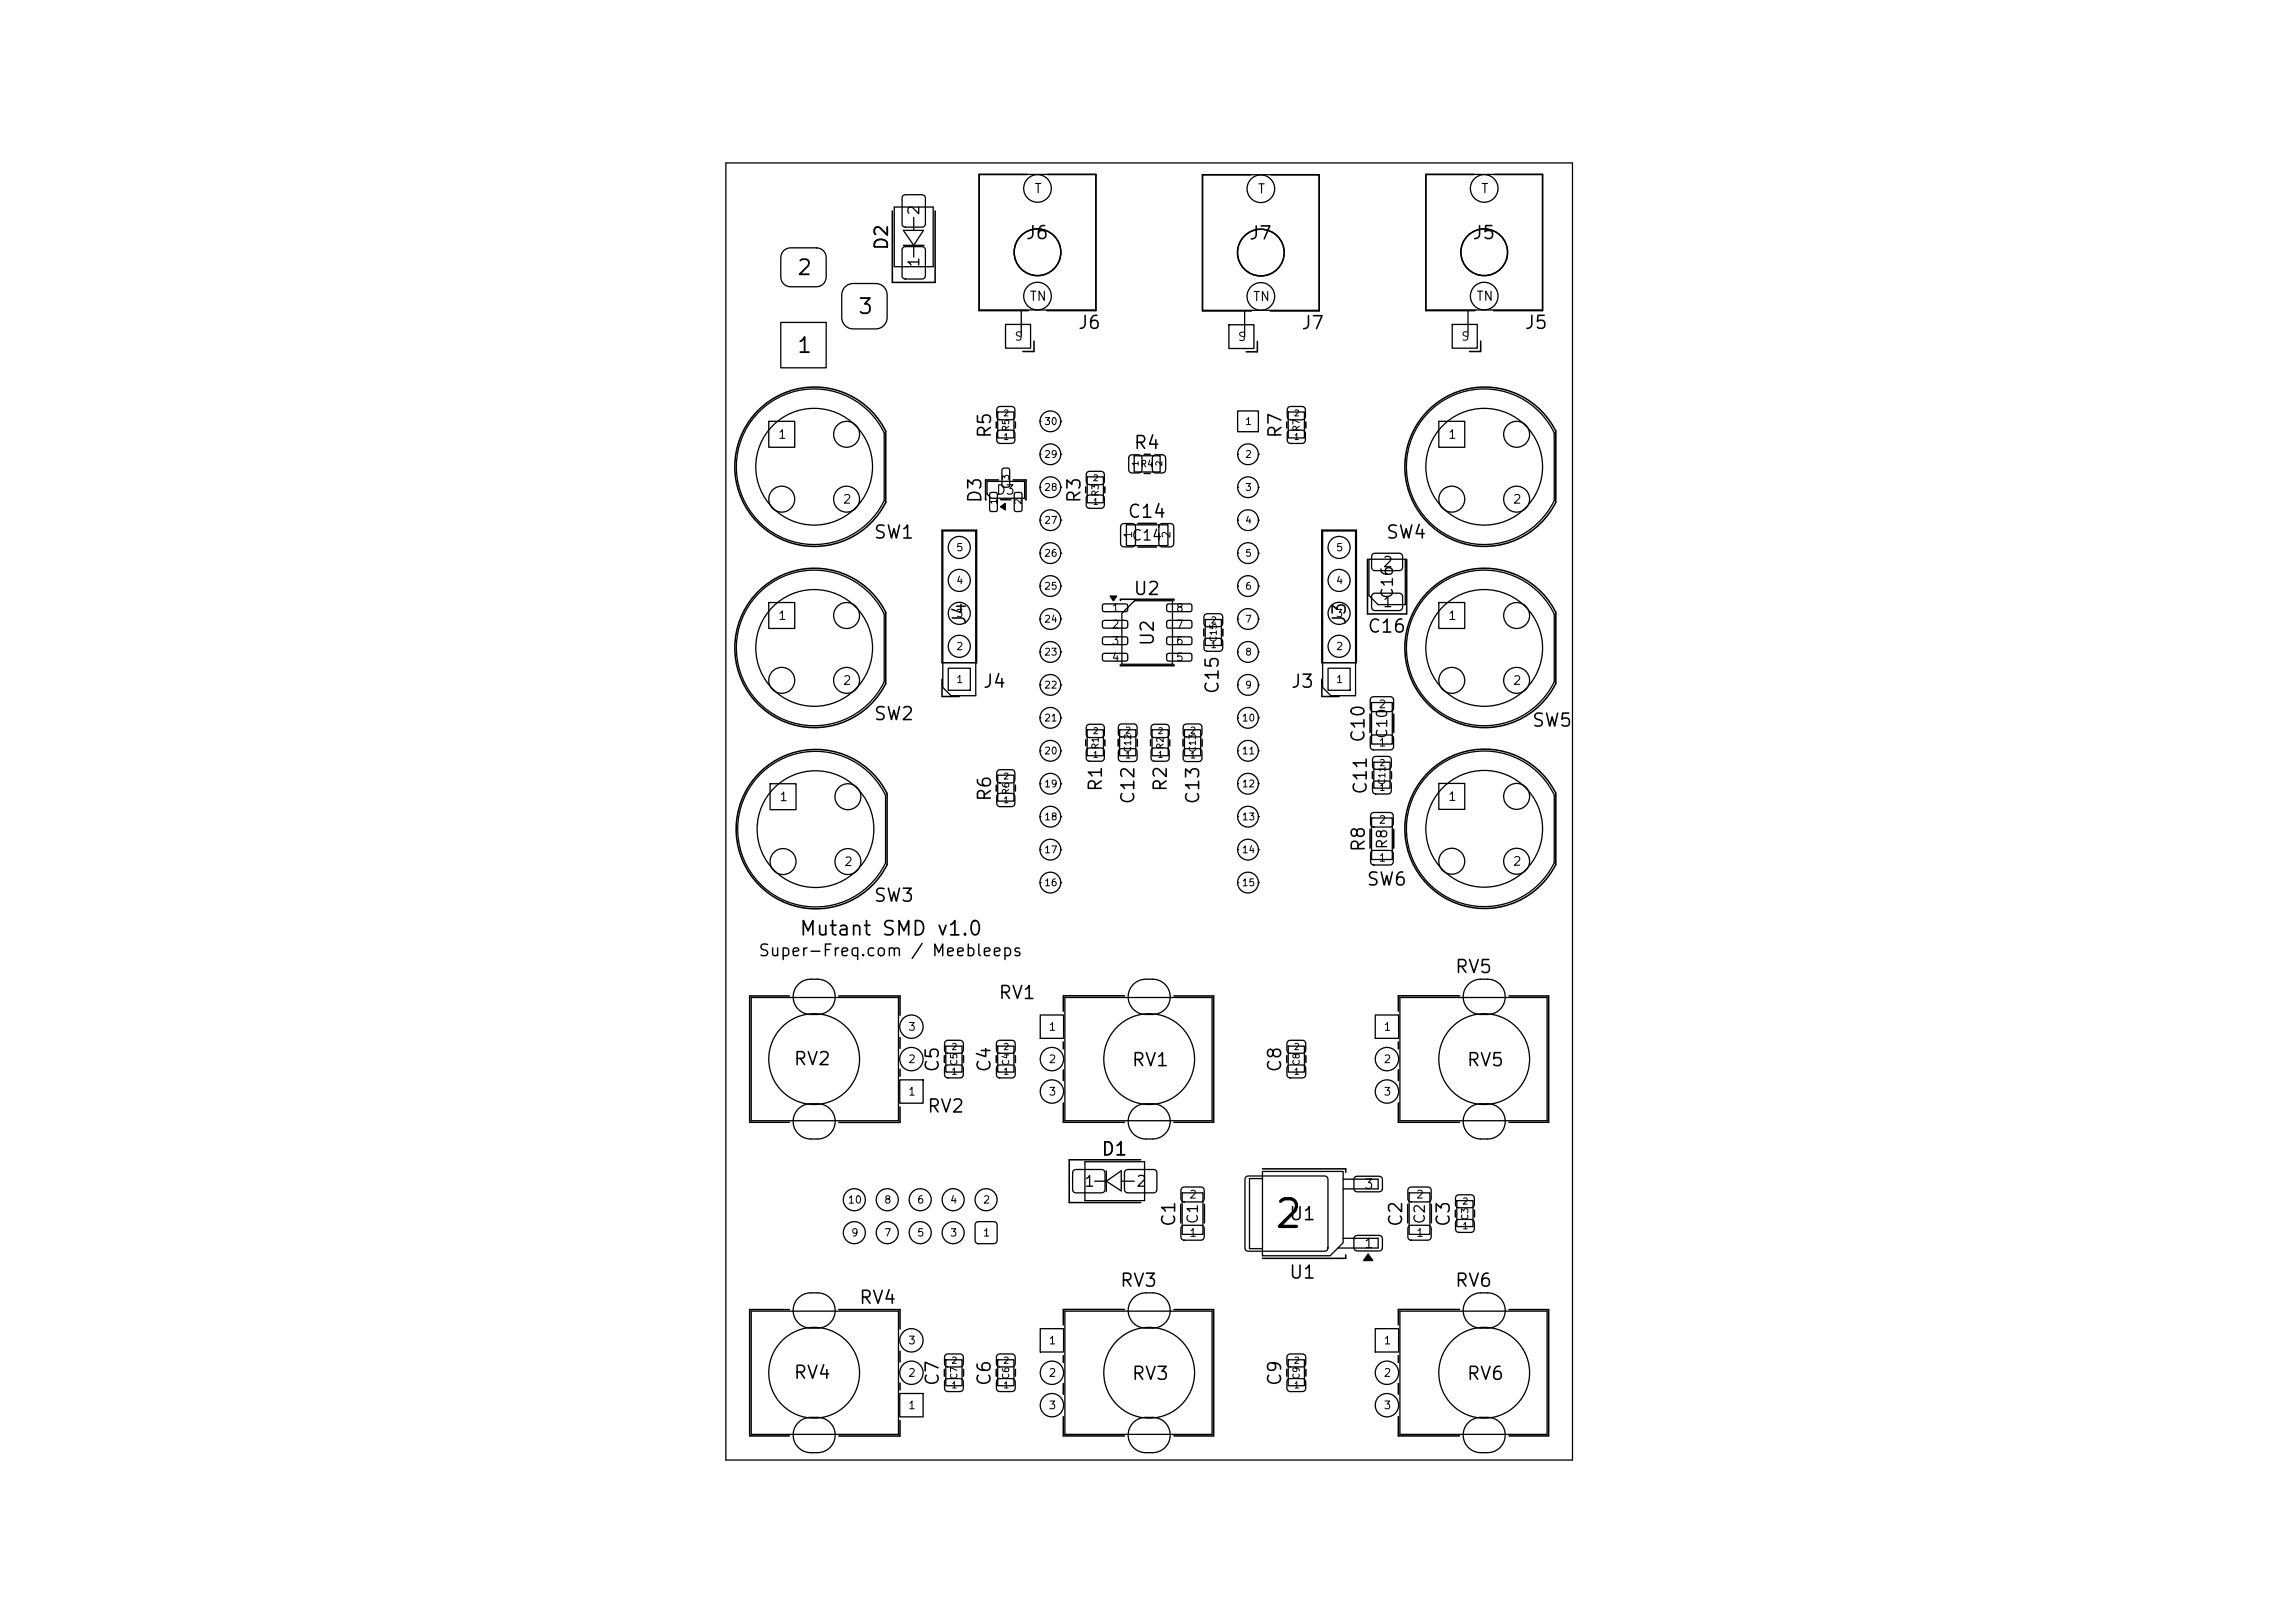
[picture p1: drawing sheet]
<svg xmlns="http://www.w3.org/2000/svg" width="297mm" height="210mm" viewBox="0 0 297 210" stroke-linecap="round" stroke-linejoin="round" font-family="sans-serif">
<defs><g id="words">
<text font-size="3.6" x="164.7" y="159.8">2</text>
<g font-size="2">
<text x="103" y="36.1">2</text>
<text x="110.9" y="41.1">3</text>
<text x="103" y="46.2">1</text>
</g>
<text font-size="1.8" x="103.3" y="121.5">Mutant SMD v1.0</text>
<g font-size="1.7">
<text x="115.3" y="32.5" transform="rotate(-90 115.3 32.5)">D2</text>
<text x="132.6" y="31.4">J6</text>
<text x="161.5" y="31.4">J7</text>
<text x="190.4" y="31.4">J5</text>
<text x="139.4" y="43">J6</text>
<text x="168.3" y="43">J7</text>
<text x="197.2" y="43">J5</text>
<text x="128.7" y="56.8" transform="rotate(-90 128.7 56.8)">R5</text>
<text x="146.6" y="58.5">R4</text>
<text x="166.3" y="56.8" transform="rotate(-90 166.3 56.8)">R7</text>
<text x="127.4" y="65.2" transform="rotate(-90 127.4 65.2)">D3</text>
<text x="140.3" y="65.2" transform="rotate(-90 140.3 65.2)">R3</text>
<text x="113" y="70.1">SW1</text>
<text x="145.8" y="67.4">C14</text>
<text x="179.3" y="70.1">SW4</text>
<text x="146.6" y="77.4">U2</text>
<text x="125.4" y="81" transform="rotate(-90 125.4 81)">J4</text>
<text x="149.7" y="83.7" transform="rotate(-90 149.7 83.7)">U2</text>
<text x="174.6" y="81" transform="rotate(-90 174.6 81)">J3</text>
<text x="176.9" y="82.3">C16</text>
<text x="127.1" y="89.4">J4</text>
<text x="158.1" y="89.9" transform="rotate(-90 158.1 89.9)">C15</text>
<text x="167" y="89.4">J3</text>
<text x="113" y="93.6">SW2</text>
<text x="198.1" y="94.5">SW5</text>
<text x="177" y="96.2" transform="rotate(-90 177 96.2)">C10</text>
<text x="128.7" y="103.8" transform="rotate(-90 128.7 103.8)">R6</text>
<text x="143" y="102.6" transform="rotate(-90 143 102.6)">R1</text>
<text x="147.2" y="104.2" transform="rotate(-90 147.2 104.2)">C12</text>
<text x="151.4" y="102.6" transform="rotate(-90 151.4 102.6)">R2</text>
<text x="155.6" y="104.2" transform="rotate(-90 155.6 104.2)">C13</text>
<text x="177.3" y="103" transform="rotate(-90 177.3 103)">C11</text>
<text x="177" y="110.4" transform="rotate(-90 177 110.4)">R8</text>
<text x="113" y="117.1">SW3</text>
<text x="176.7" y="115">SW6</text>
<text x="129.1" y="129.7">RV1</text>
<text x="188.2" y="126.3">RV5</text>
<text x="102.6" y="138.3">RV2</text>
<text x="121.9" y="138.9" transform="rotate(-90 121.9 138.9)">C5</text>
<text x="128.6" y="138.9" transform="rotate(-90 128.6 138.9)">C4</text>
<text x="146.4" y="138.4">RV1</text>
<text x="166.2" y="138.9" transform="rotate(-90 166.2 138.9)">C8</text>
<text x="189.7" y="138.4">RV5</text>
<text x="119.9" y="144.4">RV2</text>
<text x="142.4" y="149.9">D1</text>
<text x="152.5" y="158.9" transform="rotate(-90 152.5 158.9)">C1</text>
<text x="166.7" y="158.3">U1</text>
<text x="181.9" y="158.9" transform="rotate(-90 181.9 158.9)">C2</text>
<text x="188" y="158.9" transform="rotate(-90 188 158.9)">C3</text>
<text x="144.8" y="166.9">RV3</text>
<text x="166.7" y="165.9">U1</text>
<text x="188.2" y="166.9">RV6</text>
<text x="111.1" y="169.1">RV4</text>
<text x="102.6" y="178.8">RV4</text>
<text x="121.9" y="179.5" transform="rotate(-90 121.9 179.5)">C7</text>
<text x="128.6" y="179.5" transform="rotate(-90 128.6 179.5)">C6</text>
<text x="146.4" y="179">RV3</text>
<text x="166.2" y="179.5" transform="rotate(-90 166.2 179.5)">C9</text>
<text x="189.7" y="179">RV6</text>
</g>
<g font-size="1.5">
<text x="180.6" y="77.6" transform="rotate(-90 180.6 77.6)">C16</text>
<text x="98" y="124.1">Super-Freq.com / Meebleeps</text>
</g>
<g font-size="1.4">
<text x="119.3" y="28" transform="rotate(-90 119.3 28)">2</text>
<text x="119.3" y="34.7" transform="rotate(-90 119.3 34.7)">1</text>
<text x="140.2" y="153.9">1</text>
<text x="146.9" y="153.9">2</text>
</g>
<g font-size="1.3">
<text x="146.3" y="70.3">C14</text>
<text x="178.8" y="73.7">2</text>
<text x="178.8" y="78.9">1</text>
<text x="179.9" y="95.7" transform="rotate(-90 179.9 95.7)">C10</text>
<text x="179.9" y="110" transform="rotate(-90 179.9 110)">R8</text>
<text x="155.4" y="158.5" transform="rotate(-90 155.4 158.5)">C1</text>
<text x="184.7" y="158.5" transform="rotate(-90 184.7 158.5)">C2</text>
</g>
<g font-size="1.2">
<text x="133.8" y="25.3">T</text>
<text x="162.7" y="25.3">T</text>
<text x="191.6" y="25.3">T</text>
<text x="133.2" y="39.2">TN</text>
<text x="162.1" y="39.3">TN</text>
<text x="191" y="39.2">TN</text>
<text x="128.8" y="64.3">D3</text>
<text x="176.4" y="154.1">3</text>
<text x="176.4" y="161.8">1</text>
</g>
<g font-size="1.1">
<text x="131.2" y="44.3">S</text>
<text x="160.1" y="44.4">S</text>
<text x="189" y="44.3">S</text>
<text x="100.6" y="57.1">1</text>
<text x="187.3" y="57.1">1</text>
<text x="109" y="65.4">2</text>
<text x="195.7" y="65.4">2</text>
<text x="100.6" y="80.5">1</text>
<text x="187.3" y="80.5">1</text>
<text x="109" y="88.9">2</text>
<text x="195.7" y="88.9">2</text>
<text x="100.8" y="103.9">1</text>
<text x="187.3" y="103.9">1</text>
<text x="109.2" y="112.3">2</text>
<text x="195.7" y="112.3">2</text>
</g>
<g font-size="1">
<text x="123.7" y="71.6">5</text>
<text x="146.8" y="69.8" transform="rotate(-90 146.8 69.8)">1</text>
<text x="151.7" y="69.8" transform="rotate(-90 151.7 69.8)">2</text>
<text x="172.8" y="71.6">5</text>
<text x="123.7" y="75.8">4</text>
<text x="172.8" y="75.8">4</text>
<text x="123.7" y="80.1">3</text>
<text x="143.8" y="79.4">1</text>
<text x="143.8" y="81.5">2</text>
<text x="143.8" y="83.7">3</text>
<text x="152.1" y="83.7">6</text>
<text x="152.1" y="81.5">7</text>
<text x="152.1" y="79.4">8</text>
<text x="172.8" y="80.1">3</text>
<text x="123.7" y="88.6">1</text>
<text x="123.7" y="84.4">2</text>
<text x="143.8" y="85.8">4</text>
<text x="152.1" y="85.8">5</text>
<text x="172.8" y="88.6">1</text>
<text x="172.8" y="84.4">2</text>
<text x="178.3" y="91.9">2</text>
<text x="178.3" y="96.8">1</text>
<text x="178.3" y="106.8">2</text>
<text x="178.3" y="111.7">1</text>
<text x="117.4" y="137.8">2</text>
<text x="117.4" y="133.6">3</text>
<text x="135.6" y="133.6">1</text>
<text x="135.6" y="137.8">2</text>
<text x="179" y="133.6">1</text>
<text x="179" y="137.8">2</text>
<text x="117.4" y="142">1</text>
<text x="135.6" y="142">3</text>
<text x="179" y="142">3</text>
<text x="109.6" y="156">10</text>
<text x="114.3" y="156">8</text>
<text x="118.6" y="156">6</text>
<text x="122.9" y="156">4</text>
<text x="127.1" y="156">2</text>
<text x="153.8" y="155.3">2</text>
<text x="183.2" y="155.3">2</text>
<text x="110.1" y="160.2">9</text>
<text x="114.3" y="160.2">7</text>
<text x="118.6" y="160.2">5</text>
<text x="122.9" y="160.2">3</text>
<text x="127.1" y="160.2">1</text>
<text x="153.8" y="160.3">1</text>
<text x="183.2" y="160.3">1</text>
<text x="117.4" y="178.4">2</text>
<text x="117.4" y="174.2">3</text>
<text x="135.6" y="174.2">1</text>
<text x="135.6" y="178.4">2</text>
<text x="179" y="174.2">1</text>
<text x="179" y="178.4">2</text>
<text x="117.4" y="182.6">1</text>
<text x="135.6" y="182.6">3</text>
<text x="179" y="182.6">3</text>
</g>
<g font-size=".9">
<text x="135.1" y="59.5">29</text>
<text x="135.1" y="55.2">30</text>
<text x="161.1" y="55.2">1</text>
<text x="161.1" y="59.5">2</text>
<text x="135.1" y="63.7">28</text>
<text x="161.1" y="63.7">3</text>
<text x="135.1" y="68">27</text>
<text x="161.1" y="68">4</text>
<text x="135.1" y="76.5">25</text>
<text x="135.1" y="72.3">26</text>
<text x="161.1" y="72.3">5</text>
<text x="161.1" y="76.5">6</text>
<text x="135.1" y="80.8">24</text>
<text x="161.1" y="80.8">7</text>
<text x="135.1" y="89.3">22</text>
<text x="135.1" y="85">23</text>
<text x="161.1" y="85">8</text>
<text x="161.1" y="89.3">9</text>
<text x="135.1" y="93.6">21</text>
<text x="160.6" y="93.6">10</text>
<text x="135.1" y="97.8">20</text>
<text x="160.6" y="97.8">11</text>
<text x="135.1" y="106.4">18</text>
<text x="135.1" y="102.1">19</text>
<text x="160.6" y="102.1">12</text>
<text x="160.6" y="106.4">13</text>
<text x="135.1" y="110.6">17</text>
<text x="160.6" y="110.6">14</text>
<text x="135.1" y="114.9">16</text>
<text x="160.6" y="114.9">15</text>
</g>
<g font-size=".8">
<text x="129.8" y="57.1">1</text>
<text x="129.8" y="54.1">2</text>
<text x="130.8" y="55.9" transform="rotate(-90 130.8 55.9)">R5</text>
<text x="167.4" y="57.1">1</text>
<text x="167.4" y="54.1">2</text>
<text x="168.4" y="55.9" transform="rotate(-90 168.4 55.9)">R7</text>
<text x="129.2" y="65.4" transform="rotate(-90 129.2 65.4)">1</text>
<text x="130.8" y="62.2" transform="rotate(-90 130.8 62.2)">3</text>
<text x="132.4" y="65.4" transform="rotate(-90 132.4 65.4)">2</text>
<text x="141.4" y="65.5">1</text>
<text x="141.4" y="62.4">2</text>
<text x="142.4" y="64.3" transform="rotate(-90 142.4 64.3)">R3</text>
<text x="147.5" y="60.7">R4</text>
<text x="147.5" y="60.4" transform="rotate(-90 147.5 60.4)">1</text>
<text x="150.6" y="60.4" transform="rotate(-90 150.6 60.4)">2</text>
<text x="156.6" y="80.9">2</text>
<text x="157.7" y="83.2" transform="rotate(-90 157.7 83.2)">C15</text>
<text x="156.6" y="84.1">1</text>
<text x="141.4" y="95.2">2</text>
<text x="145.5" y="95.1">2</text>
<text x="149.7" y="95.2">2</text>
<text x="153.9" y="95.1">2</text>
<text x="129.8" y="101.1">2</text>
<text x="141.4" y="98.2">1</text>
<text x="142.4" y="97" transform="rotate(-90 142.4 97)">R1</text>
<text x="145.5" y="98.3">1</text>
<text x="146.6" y="97.4" transform="rotate(-90 146.6 97.4)">C12</text>
<text x="149.7" y="98.2">1</text>
<text x="150.8" y="97" transform="rotate(-90 150.8 97)">R2</text>
<text x="153.9" y="98.3">1</text>
<text x="155" y="97.4" transform="rotate(-90 155 97.4)">C13</text>
<text x="178.4" y="99.3">2</text>
<text x="179.5" y="101.6" transform="rotate(-90 179.5 101.6)">C11</text>
<text x="129.8" y="104.1">1</text>
<text x="130.8" y="102.9" transform="rotate(-90 130.8 102.9)">R6</text>
<text x="178.4" y="102.5">1</text>
<text x="123" y="136.1">2</text>
<text x="124.1" y="138" transform="rotate(-90 124.1 138)">C5</text>
<text x="129.8" y="136.1">2</text>
<text x="130.8" y="138" transform="rotate(-90 130.8 138)">C4</text>
<text x="167.4" y="136.1">2</text>
<text x="168.4" y="138" transform="rotate(-90 168.4 138)">C8</text>
<text x="123" y="139.3">1</text>
<text x="129.8" y="139.3">1</text>
<text x="167.4" y="139.3">1</text>
<text x="189.2" y="159.2">1</text>
<text x="189.2" y="156.1">2</text>
<text x="190.2" y="158" transform="rotate(-90 190.2 158)">C3</text>
<text x="123" y="179.8">1</text>
<text x="123" y="176.7">2</text>
<text x="124.1" y="178.6" transform="rotate(-90 124.1 178.6)">C7</text>
<text x="129.8" y="179.8">1</text>
<text x="129.8" y="176.7">2</text>
<text x="130.8" y="178.6" transform="rotate(-90 130.8 178.6)">C6</text>
<text x="167.4" y="179.8">1</text>
<text x="167.4" y="176.7">2</text>
<text x="168.4" y="178.6" transform="rotate(-90 168.4 178.6)">C9</text>
</g>
</g></defs>
<g fill="none" stroke="#000" stroke-width=".17">
<path d="M93.9 21.1h109.6v167.8h-109.6zM101.3 32.5a1.26 1.26 0 0 1 1-.4h3.4a1.26 1.26 0 0 1 1.2 1.2v2.5a1.26 1.26 0 0 1-1.2 1.3h-3.4a1.26 1.26 0 0 1-1.3-1.3v-2.5zM109.4 37.1a1.47 1.47 0 0 1 1-.4h2.9a1.47 1.47 0 0 1 1.5 1.5v2.9a1.47 1.47 0 0 1-1.5 1.5h-2.9a1.47 1.47 0 0 1-1.5-1.5v-2.9a1.47 1.47 0 0 1 .5-1.1zM115.7 26.8h5.1v7.7h-5.1zM116.9 32l.3-.1h2.1a.42 .42 0 0 1 .5 .4v3.4a.42 .42 0 0 1-.5 .4h-2.1a.42 .42 0 0 1-.5-.4v-3.4zM116.9 25.3l.3-.1h2.1a.42 .42 0 0 1 .5 .4v3.4a.42 .42 0 0 1-.5 .4h-2.1a.42 .42 0 0 1-.5-.4v-3.4zM116.9 31.7h2.7M116.9 29.8h2.6l-1.3 1.9zM118.2 28.1v1.7M118.2 31.7v1.6M98.1 53.4a10.1 10.1 0 0 1 16.3 2.6v8.8a10.1 10.1 0 0 1-14.8 3.8 10.1 10.1 0 0 1-1.5-15.2zM99.5 54.5h3.3v3.4h-3.3z"/>
<path d="M101 41.7h5.9v5.9h-5.9zM126.7 40v-17.4h15.1v17.4M126.7 40.1h15.1M129.1 55.8l.3-.1h1.5a.42 .42 0 0 1 .4 .4v.9a.42 .42 0 0 1-.4 .4h-1.5a.42 .42 0 0 1-.4-.4v-.9zM129.1 52.7l.3-.1h1.5a.42 .42 0 0 1 .4 .4v.9a.42 .42 0 0 1-.4 .4h-1.5a.42 .42 0 0 1-.4-.4v-.9zM129.1 53.3h2.1v3.4h-2.1zM130.1 42h3.3v3.1h-3.3zM132.2 40.2v3.3M134.6 58.8h.1M134.6 54.5h.1M134.6 58.8a1.34 1.34 0 0 1 1.3-1.4 1.34 1.34 0 0 1 1.4 1.4M134.6 58.8a1.34 1.34 0 0 0 1.3 1.3 1.34 1.34 0 0 0 1.4-1.3"/>
<path d="M134.6 54.5a1.34 1.34 0 0 1 1.3-1.3 1.34 1.34 0 0 1 1.4 1.3M134.6 54.5a1.34 1.34 0 0 0 1.3 1.4 1.34 1.34 0 0 0 1.4-1.4M137.3 58.8h.1M137.3 54.5h.1M146.2 59l.3-.2h.9a.42 .42 0 0 1 .4 .5v1.5a.42 .42 0 0 1-.4 .4h-.9a.42 .42 0 0 1-.4-.4v-1.5zM146.8 59h3.3v2.1h-3.3zM149.3 59l.2-.2h.9a.42 .42 0 0 1 .5 .5v1.5a.42 .42 0 0 1-.5 .4h-.9a.42 .42 0 0 1-.4-.4v-1.5zM155.6 40.1v-17.5h15.1v17.5M155.6 40.2h15.1M159 42h3.3v3.1h-3.3zM160.2 53.2h2.7v2.7h-2.7zM160.2 58.8a1.34 1.34 0 0 1 1.3-1.4 1.34 1.34 0 0 1 1.4 1.4"/>
<path d="M160.2 58.8a1.34 1.34 0 0 0 1.3 1.3 1.34 1.34 0 0 0 1.4-1.3M160.2 58.8h.1M161.1 40.2v3.4M162.9 58.8h.1M166.7 55.8l.3-.1h1.5a.42 .42 0 0 1 .4 .4v.9a.42 .42 0 0 1-.4 .4h-1.5a.42 .42 0 0 1-.4-.4v-.9zM166.7 52.7l.3-.1h1.5a.42 .42 0 0 1 .4 .4v.9a.42 .42 0 0 1-.4 .4h-1.5a.42 .42 0 0 1-.4-.4v-.9zM166.7 53.3h2.1v3.4h-2.1zM184.5 40v-17.4h15.1v17.4M184.5 40.1h15.1M184.9 53.4a10.1 10.1 0 0 1 16.2 2.6v8.8a10.1 10.1 0 0 1-14.8 3.8 10.1 10.1 0 0 1-1.4-15.2zM186.2 54.5h3.4v3.4h-3.4zM187.9 42h3.3v3.1h-3.3z"/>
<path d="M190 40.2v3.3M98.1 76.8a10.1 10.1 0 0 1 16.3 2.7v8.7a10.1 10.1 0 0 1-14.8 3.9 10.1 10.1 0 0 1-1.5-15.3zM99.5 78h3.3v3.3h-3.3zM122 68.7h4.3v21.3h-3.2l-1.1-1zM127.7 62.3h4.9v2.2h-4.3l-.6-.6zM128.1 63.8l.7-.1 .3 .2v2l-.2 .3h-.6l-.2-.2v-2zM129.7 60.6h.7l.2 .1 .1 2.1-.2 .2h-.6l-.2-.1v-2.1zM131.3 63.8l.7-.1 .2 .2 .1 2-.2 .3h-.6l-.2-.2v-2zM134.6 75.8h.1M134.6 71.6h.1M134.6 67.3h.1M134.6 63h.1"/>
<path d="M134.6 75.8a1.34 1.34 0 0 1 1.3-1.3 1.34 1.34 0 0 1 1.4 1.3M134.6 75.8a1.34 1.34 0 0 0 1.3 1.4 1.34 1.34 0 0 0 1.4-1.4M134.6 71.6a1.34 1.34 0 0 1 1.3-1.4 1.34 1.34 0 0 1 1.4 1.4M134.6 71.6a1.34 1.34 0 0 0 1.3 1.3 1.34 1.34 0 0 0 1.4-1.3M134.6 67.3a1.34 1.34 0 0 1 1.3-1.3 1.34 1.34 0 0 1 1.4 1.3M134.6 67.3a1.34 1.34 0 0 0 1.3 1.3 1.34 1.34 0 0 0 1.4-1.3M134.6 63a1.34 1.34 0 0 1 1.3-1.3 1.34 1.34 0 0 1 1.4 1.3M134.6 63a1.34 1.34 0 0 0 1.3 1.4 1.34 1.34 0 0 0 1.4-1.4M137.3 75.8h.1M137.3 71.6h.1M137.3 67.3h.1M137.3 63h.1"/>
<path d="M140.7 64.2l.3-.1h1.5a.42 .42 0 0 1 .4 .4v.9a.42 .42 0 0 1-.4 .4h-1.5a.42 .42 0 0 1-.4-.4v-.9zM140.7 61.1l.3-.1h1.5a.42 .42 0 0 1 .4 .4v.9a.42 .42 0 0 1-.4 .4h-1.5a.42 .42 0 0 1-.4-.4v-.9zM140.7 61.7h2.1v3.4h-2.1zM142.7 78.2l.2-.1 2.9 .1 .1 .2v.6l-.2 .1h-2.9l-.1-.2zM145.1 67.9l.3-.2h1.1a.42 .42 0 0 1 .4 .5v2.1a.42 .42 0 0 1-.4 .5h-1.1a.42 .42 0 0 1-.4-.5v-2.1zM145.8 67.9h5.3v2.7h-5.3zM146.8 77.7h4.9v8.3h-6.5v-6.6zM150.1 67.9l.3-.2h1.1a.42 .42 0 0 1 .4 .5v2.1a.42 .42 0 0 1-.4 .5h-1.1a.42 .42 0 0 1-.4-.5v-2.1zM151 78.2l.2-.1 2.9 .1 .1 .2v.6l-.2 .1h-2.9l-.1-.2zM155.9 79.5l.3-.1h1.6a.42 .42 0 0 1 .4 .4v.9a.42 .42 0 0 1-.4 .4h-1.6a.42 .42 0 0 1-.4-.4v-.9zM160.2 63a1.34 1.34 0 0 1 1.3-1.3 1.34 1.34 0 0 1 1.4 1.3M160.2 63a1.34 1.34 0 0 0 1.3 1.4 1.34 1.34 0 0 0 1.4-1.4"/>
<path d="M160.2 67.3a1.34 1.34 0 0 1 1.3-1.3 1.34 1.34 0 0 1 1.4 1.3M160.2 67.3a1.34 1.34 0 0 0 1.3 1.3 1.34 1.34 0 0 0 1.4-1.3M160.2 71.6a1.34 1.34 0 0 1 1.3-1.4 1.34 1.34 0 0 1 1.4 1.4M160.2 71.6a1.34 1.34 0 0 0 1.3 1.3 1.34 1.34 0 0 0 1.4-1.3M160.2 75.8a1.34 1.34 0 0 1 1.3-1.3 1.34 1.34 0 0 1 1.4 1.3M160.2 75.8a1.34 1.34 0 0 0 1.3 1.4 1.34 1.34 0 0 0 1.4-1.4M160.2 63h.1M160.2 67.3h.1M160.2 71.6h.1M160.2 75.8h.1M162.9 63h.1M162.9 67.3h.1"/>
<path d="M162.9 71.6h.1M162.9 75.8h.1M171.2 68.7h4.2v21.3h-3.2l-1-1zM177.2 72.4h4.7v5.8h-3.6l-1.1-1.1zM177.6 76.9l.3-.1h3.2a.42 .42 0 0 1 .4 .4v1.4a.42 .42 0 0 1-.4 .4h-3.2a.42 .42 0 0 1-.4-.4v-1.4zM177.6 71.7l.3-.1h3.2a.42 .42 0 0 1 .4 .4v1.4a.42 .42 0 0 1-.4 .4h-3.2a.42 .42 0 0 1-.4-.4v-1.4zM184.9 76.8a10.1 10.1 0 0 1 16.2 2.7v8.7a10.1 10.1 0 0 1-14.8 3.9 10.1 10.1 0 0 1-1.4-15.3zM186.2 78h3.4v3.3h-3.4zM122.7 86.5h2.9v2.8h-2.9zM129.1 99.7l.3-.1h1.5a.42 .42 0 0 1 .4 .4v.9a.42 .42 0 0 1-.4 .4h-1.5a.42 .42 0 0 1-.4-.4v-.9zM134.6 97.1h.1M134.6 92.9h.1"/>
<path d="M134.6 88.6h.1M134.6 84.4h.1M134.6 80.1h.1M134.6 97.1a1.34 1.34 0 0 1 1.3-1.3 1.34 1.34 0 0 1 1.4 1.3M134.6 97.1a1.34 1.34 0 0 0 1.3 1.4 1.34 1.34 0 0 0 1.4-1.4M134.6 92.9a1.34 1.34 0 0 1 1.3-1.4 1.34 1.34 0 0 1 1.4 1.4M134.6 92.9a1.34 1.34 0 0 0 1.3 1.3 1.34 1.34 0 0 0 1.4-1.3M134.6 88.6a1.34 1.34 0 0 1 1.3-1.3 1.34 1.34 0 0 1 1.4 1.3M134.6 88.6a1.34 1.34 0 0 0 1.3 1.4 1.34 1.34 0 0 0 1.4-1.4M134.6 84.4a1.34 1.34 0 0 1 1.3-1.4 1.34 1.34 0 0 1 1.4 1.4M134.6 84.4a1.34 1.34 0 0 0 1.3 1.3 1.34 1.34 0 0 0 1.4-1.3M134.6 80.1a1.34 1.34 0 0 1 1.3-1.3 1.34 1.34 0 0 1 1.4 1.3"/>
<path d="M134.6 80.1a1.34 1.34 0 0 0 1.3 1.3 1.34 1.34 0 0 0 1.4-1.3M137.3 97.1h.1M137.3 92.9h.1M137.3 88.6h.1M137.3 84.4h.1M137.3 80.1h.1M140.7 96.9l.3-.1h1.5a.42 .42 0 0 1 .4 .4v.9a.42 .42 0 0 1-.4 .4h-1.5a.42 .42 0 0 1-.4-.4v-.9zM140.7 93.8l.3-.1h1.5a.42 .42 0 0 1 .4 .4v.9a.42 .42 0 0 1-.4 .4h-1.5a.42 .42 0 0 1-.4-.4v-.9zM140.7 94.4h2.1v3.4h-2.1zM142.7 80.3h.2h2.9l.1 .2v.6l-.2 .2h-2.9l-.1-.3zM142.7 82.5l.2-.1h2.9l.1 .3v.6l-.2 .1h-2.9l-.1-.2zM142.7 84.6l.2-.1 2.9 .1 .1 .2v.6l-.2 .1h-2.9l-.1-.2z"/>
<path d="M144.8 97l.3-.1h1.6a.42 .42 0 0 1 .5 .4v.8a.42 .42 0 0 1-.5 .4h-1.6a.42 .42 0 0 1-.4-.4v-.8zM144.8 93.8l.3-.1h1.6a.42 .42 0 0 1 .5 .4v.8a.42 .42 0 0 1-.5 .5h-1.6a.42 .42 0 0 1-.4-.5v-.8zM144.9 94.4h2.1v3.4h-2.1zM149.1 96.9l.3-.1h1.5a.42 .42 0 0 1 .4 .4v.9a.42 .42 0 0 1-.4 .4h-1.5a.42 .42 0 0 1-.4-.4v-.9zM149.1 93.8l.3-.1h1.5a.42 .42 0 0 1 .4 .4v.9a.42 .42 0 0 1-.4 .4h-1.5a.42 .42 0 0 1-.4-.4v-.9zM149.1 94.4h2.1v3.4h-2.1zM151 84.6l.2-.1 2.9 .1 .1 .2v.6l-.2 .1h-2.9l-.1-.2zM151 82.5l.2-.1h2.9l.1 .3v.6l-.2 .1h-2.9l-.1-.2zM151 80.3h.2h2.9l.1 .2v.6l-.2 .2h-2.9l-.1-.3zM153.2 97l.3-.1h1.6a.42 .42 0 0 1 .4 .4v.8a.42 .42 0 0 1-.4 .4h-1.6a.42 .42 0 0 1-.4-.4v-.8zM153.2 93.8l.3-.1h1.6a.42 .42 0 0 1 .4 .4v.8a.42 .42 0 0 1-.4 .5h-1.6a.42 .42 0 0 1-.4-.5v-.8zM153.3 94.4h2.1v3.4h-2.1z"/>
<path d="M155.9 82.7l.3-.1h1.6a.42 .42 0 0 1 .4 .4v.9a.42 .42 0 0 1-.4 .4h-1.6a.42 .42 0 0 1-.4-.4v-.9zM156 80.2h2.1v3.3h-2.1zM160.2 80.1a1.34 1.34 0 0 1 1.3-1.3 1.34 1.34 0 0 1 1.4 1.3M160.2 80.1a1.34 1.34 0 0 0 1.3 1.3 1.34 1.34 0 0 0 1.4-1.3M160.2 84.4a1.34 1.34 0 0 1 1.3-1.4 1.34 1.34 0 0 1 1.4 1.4M160.2 84.4a1.34 1.34 0 0 0 1.3 1.3 1.34 1.34 0 0 0 1.4-1.3M160.2 88.6a1.34 1.34 0 0 1 1.3-1.3 1.34 1.34 0 0 1 1.4 1.3M160.2 88.6a1.34 1.34 0 0 0 1.3 1.4 1.34 1.34 0 0 0 1.4-1.4M160.2 92.9a1.34 1.34 0 0 1 1.3-1.4 1.34 1.34 0 0 1 1.4 1.4M160.2 92.9a1.34 1.34 0 0 0 1.3 1.3 1.34 1.34 0 0 0 1.4-1.3M160.2 97.1a1.34 1.34 0 0 1 1.3-1.3 1.34 1.34 0 0 1 1.4 1.3M160.2 97.1a1.34 1.34 0 0 0 1.3 1.4 1.34 1.34 0 0 0 1.4-1.4"/>
<path d="M160.2 80.1h.1M160.2 84.4h.1M160.2 88.6h.1M160.2 92.9h.1M160.2 97.1h.1M162.9 80.1h.1M162.9 84.4h.1M162.9 88.6h.1M162.9 92.9h.1M162.9 97.1h.1M171.9 86.5h2.8v2.8h-2.8zM177.4 95.2l.3-.1h2.2a.42 .42 0 0 1 .4 .4v1.1a.42 .42 0 0 1-.4 .4h-2.2a.42 .42 0 0 1-.4-.4v-1.1z"/>
<path d="M177.4 90.3l.3-.2h2.2a.42 .42 0 0 1 .4 .5v1.1a.42 .42 0 0 1-.4 .4h-2.2a.42 .42 0 0 1-.4-.4v-1.1zM177.5 90.9h2.7v5.4h-2.7zM177.7 98l.3-.1h1.6a.42 .42 0 0 1 .5 .4v.8a.42 .42 0 0 1-.5 .4h-1.6a.42 .42 0 0 1-.4-.4v-.8zM177.8 98.6h2.1v3.4h-2.1zM98.3 100.3a10.1 10.1 0 0 1 16.3 2.6v8.8a10.1 10.1 0 0 1-14.8 3.8 10.1 10.1 0 0 1-1.5-15.2zM99.7 101.4h3.3v3.4h-3.3zM129.1 102.8l.3-.1h1.5a.42 .42 0 0 1 .4 .4v.9a.42 .42 0 0 1-.4 .4h-1.5a.42 .42 0 0 1-.4-.4v-.9zM129.1 100.3h2.1v3.4h-2.1zM134.6 114.2h.1M134.6 109.9h.1M134.6 105.7h.1M134.6 101.4h.1"/>
<path d="M134.6 114.2a1.34 1.34 0 0 1 1.3-1.3 1.34 1.34 0 0 1 1.4 1.3M134.6 114.2a1.34 1.34 0 0 0 1.3 1.3 1.34 1.34 0 0 0 1.4-1.3M134.6 109.9a1.34 1.34 0 0 1 1.3-1.3 1.34 1.34 0 0 1 1.4 1.3M134.6 109.9a1.34 1.34 0 0 0 1.3 1.4 1.34 1.34 0 0 0 1.4-1.4M134.6 105.7a1.34 1.34 0 0 1 1.3-1.4 1.34 1.34 0 0 1 1.4 1.4M134.6 105.7a1.34 1.34 0 0 0 1.3 1.3 1.34 1.34 0 0 0 1.4-1.3M134.6 101.4a1.34 1.34 0 0 1 1.3-1.3 1.34 1.34 0 0 1 1.4 1.3M134.6 101.4a1.34 1.34 0 0 0 1.3 1.4 1.34 1.34 0 0 0 1.4-1.4M137.3 114.2h.1M137.3 109.9h.1M137.3 105.7h.1M137.3 101.4h.1"/>
<path d="M160.2 101.4a1.34 1.34 0 0 1 1.3-1.3 1.34 1.34 0 0 1 1.4 1.3M160.2 101.4a1.34 1.34 0 0 0 1.3 1.4 1.34 1.34 0 0 0 1.4-1.4M160.2 105.7a1.34 1.34 0 0 1 1.3-1.4 1.34 1.34 0 0 1 1.4 1.4M160.2 105.7a1.34 1.34 0 0 0 1.3 1.3 1.34 1.34 0 0 0 1.4-1.3M160.2 109.9a1.34 1.34 0 0 1 1.3-1.3 1.34 1.34 0 0 1 1.4 1.3M160.2 109.9a1.34 1.34 0 0 0 1.3 1.4 1.34 1.34 0 0 0 1.4-1.4M160.2 114.2a1.34 1.34 0 0 1 1.3-1.3 1.34 1.34 0 0 1 1.4 1.3M160.2 114.2a1.34 1.34 0 0 0 1.3 1.3 1.34 1.34 0 0 0 1.4-1.3M160.2 101.4h.1M160.2 105.7h.1M160.2 109.9h.1M160.2 114.2h.1"/>
<path d="M162.9 101.4h.1M162.9 105.7h.1M162.9 109.9h.1M162.9 114.2h.1M177.5 110.2l.3-.2h2.1a.42 .42 0 0 1 .4 .5v1a.42 .42 0 0 1-.4 .4h-2.1a.42 .42 0 0 1-.4-.4v-1zM177.5 105.3l.3-.2h2.1a.42 .42 0 0 1 .4 .4v1.1a.42 .42 0 0 1-.4 .4h-2.1a.42 .42 0 0 1-.4-.4v-1.1zM177.5 105.8h2.7v5.4h-2.7zM177.7 101.2l.3-.1h1.6a.42 .42 0 0 1 .5 .4v.8a.42 .42 0 0 1-.5 .4h-1.6a.42 .42 0 0 1-.4-.4v-.8zM184.9 100.2a10.1 10.1 0 0 1 16.2 2.7v8.7a10.1 10.1 0 0 1-14.8 3.9 10.1 10.1 0 0 1-1.4-15.3zM186.2 101.4h3.4v3.3h-3.4zM97.2 129.1h19.1v15.9h-19.1zM103.3 127.4a2.28 2.28 0 0 1 1.6-.7h.9a2.28 2.28 0 0 1 2.3 2.3 2.28 2.28 0 0 1-2.3 2.3h-.9a2.28 2.28 0 0 1-2.1-1.4 2.28 2.28 0 0 1 .5-2.5z"/>
<path d="M116.4 139.7h3.1v3h-3.1zM122.4 137.9l.3-.1h1.5a.42 .42 0 0 1 .5 .4v.9a.42 .42 0 0 1-.5 .4h-1.5a.42 .42 0 0 1-.5-.4v-.9zM122.4 134.7l.3-.1h1.5a.42 .42 0 0 1 .5 .4v.9a.42 .42 0 0 1-.5 .4h-1.5a.42 .42 0 0 1-.5-.4v-.9zM122.4 135.4h2.1v3.3h-2.1zM129.1 137.9l.3-.1h1.6a.42 .42 0 0 1 .4 .4v.9a.42 .42 0 0 1-.4 .4h-1.6a.42 .42 0 0 1-.5-.4v-.9zM129.1 134.7l.3-.1h1.6a.42 .42 0 0 1 .4 .4v.9a.42 .42 0 0 1-.4 .4h-1.6a.42 .42 0 0 1-.5-.4v-.9zM129.1 135.4h2.1v3.3h-2.1zM134.6 131.3h3v3.1h-3zM137.8 129.1h19.1v15.9h-19.1zM146.7 127.4a2.28 2.28 0 0 1 1.6-.7h.9a2.28 2.28 0 0 1 2.2 2.3 2.28 2.28 0 0 1-2.2 2.3h-.9a2.28 2.28 0 0 1-2.1-1.4 2.28 2.28 0 0 1 .5-2.5zM166.7 137.9l.3-.1h1.6a.42 .42 0 0 1 .4 .4v.9a.42 .42 0 0 1-.4 .4h-1.6a.42 .42 0 0 1-.5-.4v-.9zM166.7 134.7l.3-.1h1.6a.42 .42 0 0 1 .4 .4v.9a.42 .42 0 0 1-.4 .4h-1.6a.42 .42 0 0 1-.5-.4v-.9z"/>
<path d="M166.7 135.4h2.1v3.3h-2.1zM178 131.3h3v3.1h-3zM181.2 129.1h19v15.9h-19zM190 127.4a2.28 2.28 0 0 1 1.6-.7h.9a2.28 2.28 0 0 1 2.3 2.3 2.28 2.28 0 0 1-2.3 2.3h-.9a2.28 2.28 0 0 1-2.1-1.4 2.28 2.28 0 0 1 .5-2.5zM103.3 143.5a2.28 2.28 0 0 1 1.6-.7h.9a2.28 2.28 0 0 1 2.3 2.3 2.28 2.28 0 0 1-2.3 2.3h-.9a2.28 2.28 0 0 1-2.1-1.4 2.28 2.28 0 0 1 .5-2.5zM126.3 158.2l.3-.1h2a.42 .42 0 0 1 .4 .4v2a.42 .42 0 0 1-.4 .4h-2a.42 .42 0 0 1-.4-.4v-2zM138.9 151.4l.3-.1h3.4a.42 .42 0 0 1 .4 .4v2.2a.42 .42 0 0 1-.4 .4h-3.4a.42 .42 0 0 1-.4-.4v-2.2zM140.4 150.3h7.7v5.1h-7.7zM141.7 152.8h1.5M143.2 151.5v2.7M143.2 152.8l1.9-1.3v2.6zM145.1 152.8h1.7"/>
<path d="M145.6 151.4l.3-.1h3.4a.42 .42 0 0 1 .4 .4v2.2a.42 .42 0 0 1-.4 .4h-3.4a.42 .42 0 0 1-.4-.4v-2.2zM146.7 143.5a2.28 2.28 0 0 1 1.6-.7h.9a2.28 2.28 0 0 1 2.2 2.3 2.28 2.28 0 0 1-2.2 2.3h-.9a2.28 2.28 0 0 1-2.1-1.4 2.28 2.28 0 0 1 .5-2.5zM152.9 158.7l.3-.2h2.2a.42 .42 0 0 1 .4 .5v1.1a.42 .42 0 0 1-.4 .4h-2.2a.42 .42 0 0 1-.4-.4v-1.1zM152.9 153.7l.3-.1h2.2a.42 .42 0 0 1 .4 .4v1.1a.42 .42 0 0 1-.4 .4h-2.2a.42 .42 0 0 1-.4-.4v-1.1zM153 154.3h2.7v5.4h-2.7zM161.2 152.3l.3-.1h9.9a.42 .42 0 0 1 .5 .4v8.9a.42 .42 0 0 1-.5 .4h-9.9a.42 .42 0 0 1-.4-.4v-8.9zM163.4 151.6h10.4v9.2l-1.7 1.7h-8.7zM163.4 152.5h-1.7v9.1h1.7M173.8 152.6h4.6v1.2h-4.6M175.3 160l.3-.1h2.9a.42 .42 0 0 1 .4 .4v1.1a.42 .42 0 0 1-.4 .5h-2.9a.42 .42 0 0 1-.4-.5v-1.1zM175.3 152.3l.3-.1h2.9a.42 .42 0 0 1 .4 .4v1.2a.42 .42 0 0 1-.4 .4h-2.9a.42 .42 0 0 1-.4-.4v-1.2zM182.3 158.7l.3-.2h2.2a.42 .42 0 0 1 .4 .5v1.1a.42 .42 0 0 1-.4 .4h-2.2a.42 .42 0 0 1-.4-.4v-1.1z"/>
<path d="M182.3 153.7l.3-.1h2.2a.42 .42 0 0 1 .4 .4v1.1a.42 .42 0 0 1-.4 .4h-2.2a.42 .42 0 0 1-.4-.4v-1.1zM182.4 154.3h2.6v5.4h-2.6zM188.5 157.9l.3-.1h1.6a.42 .42 0 0 1 .4 .4v.8a.42 .42 0 0 1-.4 .5h-1.6a.42 .42 0 0 1-.4-.5v-.8zM188.5 154.7l.3-.1h1.6a.42 .42 0 0 1 .4 .4v.9a.42 .42 0 0 1-.4 .4h-1.6a.42 .42 0 0 1-.4-.4v-.9zM188.5 155.4h2.1v3.3h-2.1zM190 143.5a2.28 2.28 0 0 1 1.6-.7h.9a2.28 2.28 0 0 1 2.3 2.3 2.28 2.28 0 0 1-2.3 2.3h-.9a2.28 2.28 0 0 1-2.1-1.4 2.28 2.28 0 0 1 .5-2.5zM97.2 169.7h19.1v15.9h-19.1zM103.3 168a2.28 2.28 0 0 1 1.6-.7h.9a2.28 2.28 0 0 1 2.3 2.3 2.28 2.28 0 0 1-2.3 2.3h-.9a2.28 2.28 0 0 1-2.1-1.5 2.28 2.28 0 0 1 .5-2.4zM122.4 178.5l.3-.1h1.5a.42 .42 0 0 1 .5 .4v.8a.42 .42 0 0 1-.5 .5h-1.5a.42 .42 0 0 1-.5-.5v-.8zM122.4 175.3l.3-.1h1.5a.42 .42 0 0 1 .5 .4v.9a.42 .42 0 0 1-.5 .4h-1.5a.42 .42 0 0 1-.5-.4v-.9zM122.4 175.9h2.1v3.4h-2.1zM129.1 178.5l.3-.1h1.6a.42 .42 0 0 1 .4 .4v.8a.42 .42 0 0 1-.4 .5h-1.6a.42 .42 0 0 1-.5-.5v-.8z"/>
<path d="M129.1 175.3l.3-.1h1.6a.42 .42 0 0 1 .4 .4v.9a.42 .42 0 0 1-.4 .4h-1.6a.42 .42 0 0 1-.5-.4v-.9zM129.1 175.9h2.1v3.4h-2.1zM134.6 171.9h3v3h-3zM137.8 169.7h19.1v15.9h-19.1zM146.7 168a2.28 2.28 0 0 1 1.6-.7h.9a2.28 2.28 0 0 1 2.2 2.3 2.28 2.28 0 0 1-2.2 2.3h-.9a2.28 2.28 0 0 1-2.1-1.5 2.28 2.28 0 0 1 .5-2.4zM166.7 178.5l.3-.1h1.6a.42 .42 0 0 1 .4 .4v.8a.42 .42 0 0 1-.4 .5h-1.6a.42 .42 0 0 1-.5-.5v-.8zM166.7 175.3l.3-.1h1.6a.42 .42 0 0 1 .4 .4v.9a.42 .42 0 0 1-.4 .4h-1.6a.42 .42 0 0 1-.5-.4v-.9zM166.7 175.9h2.1v3.4h-2.1zM173.8 160.2h4.6v1.3h-5.3M178 171.9h3v3h-3zM181.2 169.7h19v15.9h-19zM190 168a2.28 2.28 0 0 1 1.6-.7h.9a2.28 2.28 0 0 1 2.3 2.3 2.28 2.28 0 0 1-2.3 2.3h-.9a2.28 2.28 0 0 1-2.1-1.5 2.28 2.28 0 0 1 .5-2.4z"/>
<path d="M103.3 184.1a2.28 2.28 0 0 1 1.6-.7h.9a2.28 2.28 0 0 1 2.3 2.3 2.28 2.28 0 0 1-2.3 2.3h-.9a2.28 2.28 0 0 1-2.1-1.4 2.28 2.28 0 0 1 .5-2.5zM116.4 180.3h3.1v3h-3.1zM146.7 184.1a2.28 2.28 0 0 1 1.6-.7h.9a2.28 2.28 0 0 1 2.2 2.3 2.28 2.28 0 0 1-2.2 2.3h-.9a2.28 2.28 0 0 1-2.1-1.4 2.28 2.28 0 0 1 .5-2.5zM190 184.1a2.28 2.28 0 0 1 1.6-.7h.9a2.28 2.28 0 0 1 2.3 2.3 2.28 2.28 0 0 1-2.3 2.3h-.9a2.28 2.28 0 0 1-2.1-1.4 2.28 2.28 0 0 1 .5-2.5z"/>
<circle cx="134.3" cy="32.6" r="3"/>
<circle cx="134.3" cy="24.4" r="1.79"/>
<circle cx="134.3" cy="38.3" r="1.79"/>
<circle cx="163.2" cy="32.7" r="3"/>
<circle cx="163.2" cy="24.4" r="1.79"/>
<circle cx="163.2" cy="38.4" r="1.79"/>
<circle cx="192.1" cy="32.6" r="3"/>
<circle cx="192.1" cy="24.4" r="1.79"/>
<circle cx="192.1" cy="38.3" r="1.79"/>
<circle cx="109.6" cy="56.2" r="1.68"/>
<circle cx="196.3" cy="56.2" r="1.68"/>
<circle cx="101.2" cy="64.6" r="1.68"/>
<circle cx="105.4" cy="60.4" r="7.6"/>
<circle cx="109.6" cy="64.6" r="1.68"/>
<circle cx="109.6" cy="79.6" r="1.68"/>
<circle cx="124.1" cy="70.8" r="1.43"/>
<circle cx="124.1" cy="79.4" r="1.43"/>
<circle cx="124.1" cy="75.1" r="1.43"/>
<circle cx="173.3" cy="70.8" r="1.43"/>
<circle cx="173.3" cy="79.4" r="1.43"/>
<circle cx="173.3" cy="75.1" r="1.43"/>
<circle cx="187.9" cy="64.6" r="1.68"/>
<circle cx="192.1" cy="60.4" r="7.6"/>
<circle cx="196.3" cy="64.6" r="1.68"/>
<circle cx="196.3" cy="79.6" r="1.68"/>
<circle cx="101.2" cy="88" r="1.68"/>
<circle cx="105.4" cy="83.8" r="7.6"/>
<circle cx="109.6" cy="88" r="1.68"/>
<circle cx="124.1" cy="83.6" r="1.43"/>
<circle cx="173.3" cy="83.6" r="1.43"/>
<circle cx="187.9" cy="88" r="1.68"/>
<circle cx="192.1" cy="83.8" r="7.6"/>
<circle cx="196.3" cy="88" r="1.68"/>
<circle cx="101.3" cy="111.5" r="1.68"/>
<circle cx="105.5" cy="107.3" r="7.6"/>
<circle cx="109.7" cy="111.5" r="1.68"/>
<circle cx="109.7" cy="103.1" r="1.68"/>
<circle cx="187.9" cy="111.4" r="1.68"/>
<circle cx="192.1" cy="107.2" r="7.6"/>
<circle cx="196.3" cy="111.4" r="1.68"/>
<circle cx="196.3" cy="103" r="1.68"/>
<circle cx="105.4" cy="137" r="5.9"/>
<circle cx="118" cy="132.8" r="1.51"/>
<circle cx="118" cy="137" r="1.51"/>
<circle cx="136.1" cy="137" r="1.51"/>
<circle cx="148.7" cy="137" r="5.9"/>
<circle cx="179.5" cy="137" r="1.51"/>
<circle cx="192.1" cy="137" r="5.9"/>
<circle cx="110.6" cy="155.2" r="1.43"/>
<circle cx="110.6" cy="159.5" r="1.43"/>
<circle cx="114.8" cy="155.2" r="1.43"/>
<circle cx="114.8" cy="159.5" r="1.43"/>
<circle cx="119.1" cy="155.2" r="1.43"/>
<circle cx="119.1" cy="159.5" r="1.43"/>
<circle cx="123.4" cy="155.2" r="1.43"/>
<circle cx="123.4" cy="159.5" r="1.43"/>
<circle cx="127.6" cy="155.2" r="1.43"/>
<circle cx="136.1" cy="141.2" r="1.51"/>
<circle cx="179.5" cy="141.2" r="1.51"/>
<circle cx="105.4" cy="177.6" r="5.9"/>
<circle cx="118" cy="173.4" r="1.51"/>
<circle cx="118" cy="177.6" r="1.51"/>
<circle cx="136.1" cy="177.6" r="1.51"/>
<circle cx="148.7" cy="177.6" r="5.9"/>
<circle cx="179.5" cy="177.6" r="1.51"/>
<circle cx="192.1" cy="177.6" r="5.9"/>
<circle cx="136.1" cy="181.8" r="1.51"/>
<circle cx="179.5" cy="181.8" r="1.51"/>
</g>
<g fill="none" stroke="#000" stroke-width=".2">
<path d="M115.5 27.3v9.2h5.5v-9.2M132.9 22.6h-6.2v17.6h6.4M135.6 22.6h6.2v17.6h-6.3M161.8 22.6h-6.2v17.6h6.4M164.5 22.6h6.2v17.6h-6.3M190.7 22.6h-6.2v17.6h6.4M193.4 22.6h6.2v17.6h-6.3M97.9 53.3a10.3 10.3 0 0 1 16.7 2.5v9.2a10.3 10.3 0 0 1-15.1 3.8 10.3 10.3 0 0 1-1.6-15.5zM128.9 54.6v.8M131.4 54.6v.8M133.8 44.1v1.4h-1.4M148.1 58.8h.7"/>
<path d="M162.7 44.2v1.3h-1.4M166.5 54.6v.8M169 54.6v.8M184.6 53.3a10.3 10.3 0 0 1 16.7 2.5v9.2a10.3 10.3 0 0 1-15.1 3.8 10.3 10.3 0 0 1-1.6-15.5zM191.6 44.1v1.4h-1.4M97.9 76.8a10.3 10.3 0 0 1 16.7 2.4v9.3a10.3 10.3 0 0 1-15.1 3.8 10.3 10.3 0 0 1-1.6-15.5zM121.9 68.6h4.5v17.2h-4.5zM129.2 62.1h-1.7v2.6h.1M129.5 64.7h1.3M129.5 65.6l.6-.4v.8zM131.1 62.1h1.7v2.6h-.1M140.5 63v.8"/>
<path d="M143 63v.8M143.7 77.1h.8l-.4 .6zM145 77.7v-.2h6.9v.2M147.3 67.7h2.4M147.3 70.8h2.4M148.1 61.3h.7M171.1 68.6h4.4v17.2h-4.4zM177 72.4v7h5v-7M184.6 76.8a10.3 10.3 0 0 1 16.7 2.4v9.3a10.3 10.3 0 0 1-15.1 3.8 10.3 10.3 0 0 1-1.6-15.5zM121.9 87.9v2.2h2.2M140.5 95.7v.8M143 95.7v.8"/>
<path d="M144.7 95.7v.8M145 86v.1h6.9v-.1M147.2 95.7v.8M148.9 95.7v.8M151.4 95.7v.8M153.1 95.7v.8M155.6 95.7v.8M155.8 81.4v.9M158.3 81.4v.9M171.1 87.9v2.2h2.2M177.3 92.4v2.4M177.6 99.9v.8"/>
<path d="M180.1 99.9v.8M180.4 92.4v2.4M98.1 100.2a10.3 10.3 0 0 1 16.7 2.5v9.2a10.3 10.3 0 0 1-15.1 3.8 10.3 10.3 0 0 1-1.6-15.5zM128.9 101.6v.8M131.4 101.6v.8M177.3 107.3v2.4M180.4 107.3v2.4M184.6 100.2a10.3 10.3 0 0 1 16.7 2.4v9.3a10.3 10.3 0 0 1-15.1 3.8 10.3 10.3 0 0 1-1.6-15.5zM102.2 128.9h-5.2v16.3h5.2M108.6 128.9h7.9v2.5M116.5 134.3v1.3M116.5 138.4v.9"/>
<path d="M122.2 136.6v.9M124.7 136.6v.9M128.9 136.6v.9M131.4 136.6v.9M137.6 134.8v.9M137.6 138.4v1.4M145.5 128.9h-7.9v1.9M151.9 128.9h5.2v16.3h-5.2M166.5 136.6v.9M169 136.6v.9M181 134.8v.9M181 138.4v1.4"/>
<path d="M188.9 128.9h-7.9v1.9M195.3 128.9h5.1v16.3h-5.1M108.6 145.2h7.9M116.5 143.2v2M137.6 142.7v2.5h7.9M147.6 150.1h-9.2v5.5h9.2M152.8 155.8v2.4M155.9 155.8v2.4M163.4 151.2h10.8v.5M181 142.7v2.5h7.9M182.2 155.8v2.4M185.2 155.8v2.4"/>
<path d="M188.3 156.6v.9M190.8 156.6v.9M102.2 169.5h-5.2v16.3h5.2M108.6 169.5h7.9v2.5M116.5 174.8v1.4M116.5 179v.8M122.2 177.2v.9M124.7 177.2v.9M128.9 177.2v.9M131.4 177.2v.9M137.6 169.4h7.9M137.6 169.5v1.9"/>
<path d="M137.6 175.4v.9M137.6 179v1.4M151.9 169.5h5.2v16.3h-5.2M166.5 177.2v.9M169 177.2v.9M174.2 162.4v.4h-10.8M177.1 162.3l.5 .8h-1.1zM181 169.4h7.9M181 169.5v1.9M181 175.4v.9M181 179v1.4M195.3 169.5h5.1v16.3h-5.1"/>
<path d="M116.5 183.8v2h-7.9M137.6 183.3v2.5h7.9M181 183.3v2.5h7.9"/>
<circle cx="134.3" cy="32.6" r="3"/>
<circle cx="163.2" cy="32.7" r="3"/>
<circle cx="192.1" cy="32.6" r="3"/>
</g>
<path d="M129.5 65.6l.6-.4v.8zM143.7 77.1h.8l-.4 .6zM177.1 162.3l.5 .8h-1.1z" fill="#000"/>
<use href="#words"/>
</svg>
